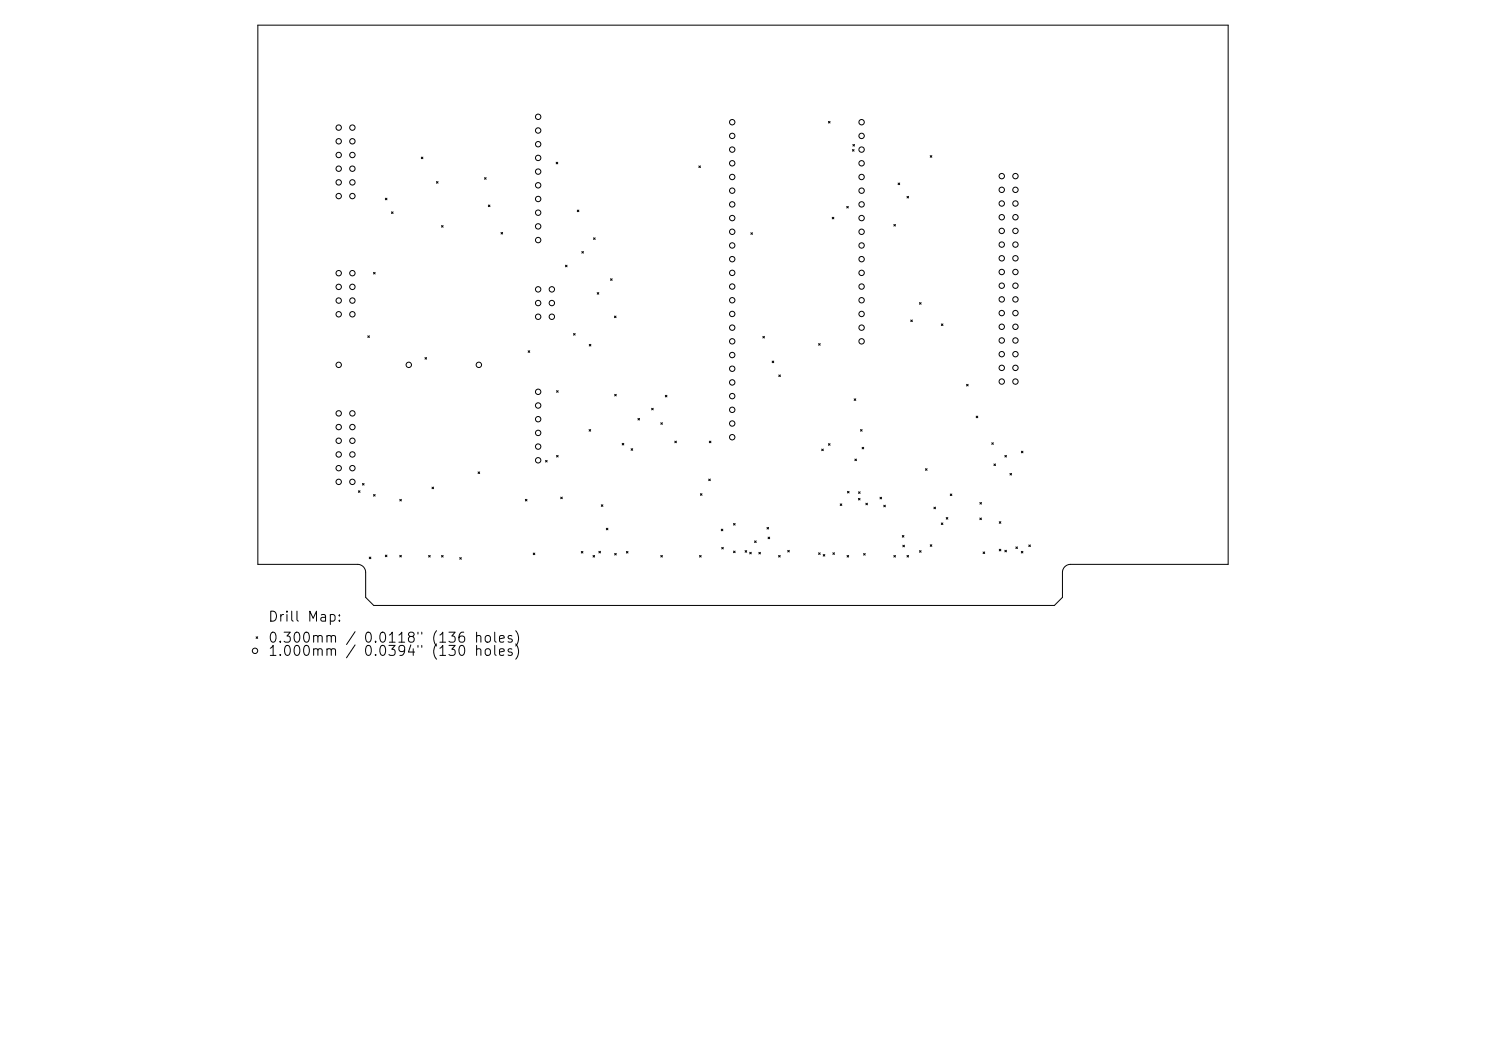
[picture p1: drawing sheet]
<svg xmlns="http://www.w3.org/2000/svg" width="297mm" height="210mm" viewBox="0 0 297 210" stroke-linecap="round" stroke-linejoin="round" font-family="sans-serif">
<defs><g id="words">
<g font-size="2">
<text x="53.4" y="124.7">Drill Map:</text>
<text x="53.4" y="128.9">0.300mm / 0.0118&quot; (136 holes)</text>
<text x="53.4" y="131.6">1.000mm</text>
<text x="72.5" y="131.6">0.0394&quot; (130</text>
</g>
</g></defs>
<g fill="none" stroke="#000" stroke-width=".2">
<path d="M51.5 5h194v107.8h-31.5a1.62 1.62 0 0 0-1.7 1.6v5l-1.6 1.6h-136l-1.6-1.6v-5a1.62 1.62 0 0 0-1.6-1.6h-20zM77 39.6l.3 .3M77.3 39.6l-.3 .3M84.2 31.4l.3 .3M84.5 31.4l-.3 .3M87.2 36.3l.4 .3M87.6 36.3l-.4 .3M96.8 35.5l.4 .3M97.2 35.5l-.4 .3M111.2 32.4l.3 .3M111.5 32.4l-.3 .3M139.7 33.2l.3 .3"/>
<path d="M140 33.2l-.3 .3M165.6 24.3l.3 .3M165.9 24.3l-.3 .3M170.4 29.9l.3 .3M170.5 28.9l.3 .3M170.7 29.9l-.3 .3M170.8 28.9l-.3 .3M179.5 36.6l.3 .3M179.8 36.6l-.3 .3M181.3 39.2l.3 .4M181.6 39.2l-.3 .4M185.9 31.1l.3 .3"/>
<path d="M186.2 31.1l-.3 .3M74.7 54.4l.3 .3M75 54.4l-.3 .3M78.2 42.3l.4 .4M78.6 42.3l-.4 .4M88.2 45.1l.4 .3M88.6 45.1l-.4 .3M97.6 41l.3 .3M97.9 41l-.3 .3M100.1 46.4l.4 .4M100.5 46.4l-.4 .4M113 53l.3 .3"/>
<path d="M113.3 53l-.3 .3M115.4 42l.3 .3M115.7 42l-.3 .3M116.3 50.3l.3 .3M116.6 50.3l-.3 .3M118.6 47.5l.4 .3M119 47.5l-.4 .3M119.4 58.5l.3 .3M119.7 58.5l-.3 .3M122 55.7l.4 .3M122.4 55.7l-.4 .3M150.1 46.5l.3 .3"/>
<path d="M150.4 46.5l-.3 .3M166.3 43.4l.4 .3M166.7 43.4l-.4 .3M169.2 41.2l.4 .4M169.6 41.2l-.4 .4M178.7 44.8l.3 .4M179 44.8l-.3 .4M73.5 67.1l.3 .3M73.8 67.1l-.3 .3M84.9 71.4l.4 .4M85.3 71.4l-.4 .4M105.6 70.1l.3 .3"/>
<path d="M105.9 70.1l-.3 .3M111.2 78.1l.4 .3M111.6 78.1l-.4 .3M114.6 66.6l.4 .4M115 66.6l-.4 .4M117.8 68.8l.3 .3M118.1 68.8l-.3 .3M122.8 63.2l.3 .3M122.9 78.8l.3 .3M123.1 63.2l-.3 .3M123.2 78.8l-.3 .3M133 79l.3 .3"/>
<path d="M133.3 79l-.3 .3M152.5 67.2l.3 .3M152.8 67.2l-.3 .3M154.3 72.1l.4 .4M154.7 72.1l-.4 .4M155.7 74.9l.3 .3M156 74.9l-.3 .3M163.6 68.7l.3 .3M163.9 68.7l-.3 .3M170.7 79.7l.3 .3M171 79.7l-.3 .3M182 63.9l.4 .4"/>
<path d="M182.4 63.9l-.4 .4M183.8 60.5l.3 .3M184.1 60.5l-.3 .3M188.1 64.7l.4 .3M188.5 64.7l-.4 .3M193.2 76.8l.3 .3M193.5 76.8l-.3 .3M71.6 98.1l.4 .3M72 98.1l-.4 .3M72.4 96.6l.4 .3M72.8 96.6l-.4 .3M74.7 98.8l.3 .3"/>
<path d="M75 98.8l-.3 .3M79.9 99.8l.3 .3M80.2 99.8l-.3 .3M86.3 97.3l.4 .4M86.7 97.3l-.4 .4M95.5 94.3l.4 .3M95.9 94.3l-.4 .3M105 99.8l.3 .3M105.3 99.8l-.3 .3M109 92l.4 .3M109.4 92l-.4 .3M111.2 91l.4 .3"/>
<path d="M111.6 91l-.4 .3M112.1 99.3l.3 .4M112.4 99.3l-.3 .4M117.7 85.8l.4 .4M118.1 85.8l-.4 .4M124.4 88.6l.3 .3M124.7 88.6l-.3 .3M126.1 89.7l.4 .3M126.5 89.7l-.4 .3M127.5 83.6l.3 .3M127.8 83.6l-.3 .3M130.2 81.6l.4 .3"/>
<path d="M130.6 81.6l-.4 .3M132.1 84.5l.3 .3M132.4 84.5l-.3 .3M134.9 88.1l.3 .4M135.2 88.1l-.3 .4M140 98.6l.3 .4M140.3 98.6l-.3 .4M141.6 95.7l.4 .3M141.8 88.1l.3 .4M142 95.7l-.4 .3M142.1 88.1l-.3 .4M164.2 89.7l.4 .4"/>
<path d="M164.6 89.7l-.4 .4M165.6 88.6l.3 .4M165.9 88.6l-.3 .4M169.4 98.2l.3 .3M169.7 98.2l-.3 .3M170.9 91.7l.3 .4M171.2 91.7l-.3 .4M171.6 99.6l.3 .3M171.6 98.3l.3 .3M171.9 99.6l-.3 .3M171.9 98.3l-.3 .3M172 85.8l.3 .4"/>
<path d="M172.3 89.4l.3 .3M172.3 85.8l-.3 .4M172.6 89.4l-.3 .3M175.9 99.4l.3 .3M176.2 99.4l-.3 .3M185 93.7l.3 .3M185.3 93.7l-.3 .3M189.9 98.7l.4 .3M190.3 98.7l-.4 .3M195.1 83.2l.3 .3M195.4 83.2l-.3 .3M198.2 88.5l.3 .3"/>
<path d="M198.5 88.5l-.3 .3M198.7 92.7l.3 .3M199 92.7l-.3 .3M200.8 91l.4 .3M201.2 91l-.4 .3M201.9 94.6l.3 .3M202.2 94.6l-.3 .3M204.1 90.2l.4 .3M204.5 90.2l-.4 .3M73.8 111.3l.3 .3M74.1 111.3l-.3 .3M77 110.9l.3 .3"/>
<path d="M77.3 110.9l-.3 .3M79.9 111l.3 .3M80.2 111l-.3 .3M85.7 111l.3 .3M86 111l-.3 .3M88.2 111l.4 .3M88.6 111l-.4 .3M91.9 111.4l.3 .3M92.2 111.4l-.3 .3M106.6 110.5l.3 .3M106.9 110.5l-.3 .3M116.2 110.2l.3 .3"/>
<path d="M116.5 110.2l-.3 .3M118.5 111l.3 .3M118.8 111l-.3 .3M119.7 110.2l.3 .3M120 110.2l-.3 .3M120.2 100.9l.3 .3M120.5 100.9l-.3 .3M121.2 105.5l.3 .4M121.5 105.5l-.3 .4M122.9 110.6l.3 .3M123.2 110.6l-.3 .3M125.2 110.2l.3 .3"/>
<path d="M125.5 110.2l-.3 .3M132.1 111l.3 .3M132.4 111l-.3 .3M139.8 111l.3 .3M140.1 111l-.3 .3M144.2 105.7l.3 .4M144.2 109.4l.4 .3M144.5 105.7l-.3 .4M144.6 109.4l-.4 .3M146.6 104.6l.3 .3M146.6 110.1l.3 .3M146.9 104.6l-.3 .3"/>
<path d="M146.9 110.1l-.3 .3M148.9 110l.3 .3M149.2 110l-.3 .3M149.8 110.4l.4 .3M150.2 110.4l-.4 .3M150.8 108.1l.3 .3M151.1 108.1l-.3 .3M151.7 110.4l.3 .3M152 110.4l-.3 .3M153.3 105.4l.3 .3M153.5 107.3l.3 .3M153.6 105.4l-.3 .3"/>
<path d="M153.8 107.3l-.3 .3M155.6 111l.3 .3M155.9 111l-.3 .3M157.4 110l.4 .3M157.8 110l-.4 .3M163.6 110.5l.3 .3M163.9 110.5l-.3 .3M164.5 110.8l.4 .3M164.9 110.8l-.4 .3M166.5 110.5l.3 .3M166.8 110.5l-.3 .3M167.9 100.7l.4 .3"/>
<path d="M168.3 100.7l-.4 .3M169.3 111l.3 .3M169.6 111l-.3 .3M172.6 110.6l.3 .3M172.9 110.6l-.3 .3M173.1 100.6l.3 .3M173.4 100.6l-.3 .3M176.6 101l.4 .3M177 101l-.4 .3M178.7 111l.3 .3M179 111l-.3 .3M180.3 107l.4 .3"/>
<path d="M180.4 108.9l.4 .4M180.7 107l-.4 .3M180.8 108.9l-.4 .4M181.3 111l.3 .3M181.6 111l-.3 .3M183.8 110l.3 .4M184.1 110l-.3 .4M185.9 108.8l.3 .4M186.2 108.8l-.3 .4M186.7 101.3l.3 .4M187 101.3l-.3 .4M188.1 104.5l.4 .3"/>
<path d="M188.5 104.5l-.4 .3M189.1 103.4l.3 .3M189.4 103.4l-.3 .3M195.8 103.5l.4 .3M195.8 100.4l.4 .3M196.2 103.5l-.4 .3M196.2 100.4l-.4 .3M196.5 110.3l.3 .3M196.8 110.3l-.3 .3M199.7 104.2l.3 .4M199.7 109.8l.3 .3M200 104.2l-.3 .4"/>
<path d="M200 109.8l-.3 .3M200.8 109.9l.4 .4M201.2 109.9l-.4 .4M203 109.3l.4 .3M203.4 109.3l-.4 .3M204.1 110.2l.4 .3M204.5 110.2l-.4 .3M205.6 108.9l.3 .3M205.9 108.9l-.3 .3M51.2 127.2l.3 .4M51.5 127.2l-.3 .4"/>
<circle cx="67.7" cy="31" r=".54"/>
<circle cx="67.7" cy="25.5" r=".54"/>
<circle cx="67.7" cy="28.2" r=".54"/>
<circle cx="67.7" cy="33.7" r=".54"/>
<circle cx="67.7" cy="39.2" r=".54"/>
<circle cx="67.7" cy="36.4" r=".54"/>
<circle cx="70.4" cy="31" r=".54"/>
<circle cx="70.4" cy="28.2" r=".54"/>
<circle cx="70.4" cy="25.5" r=".54"/>
<circle cx="70.4" cy="33.7" r=".54"/>
<circle cx="70.4" cy="39.2" r=".54"/>
<circle cx="70.4" cy="36.4" r=".54"/>
<circle cx="107.6" cy="34.3" r=".54"/>
<circle cx="107.6" cy="31.6" r=".54"/>
<circle cx="107.6" cy="28.8" r=".54"/>
<circle cx="107.6" cy="23.3" r=".54"/>
<circle cx="107.6" cy="26.1" r=".54"/>
<circle cx="107.6" cy="37" r=".54"/>
<circle cx="107.6" cy="39.8" r=".54"/>
<circle cx="146.3" cy="38.1" r=".54"/>
<circle cx="146.3" cy="32.6" r=".54"/>
<circle cx="146.3" cy="35.4" r=".54"/>
<circle cx="146.3" cy="29.9" r=".54"/>
<circle cx="146.3" cy="24.4" r=".54"/>
<circle cx="146.3" cy="27.2" r=".54"/>
<circle cx="172.2" cy="38.1" r=".54"/>
<circle cx="172.2" cy="29.9" r=".54"/>
<circle cx="172.2" cy="35.4" r=".54"/>
<circle cx="172.2" cy="32.6" r=".54"/>
<circle cx="172.2" cy="24.4" r=".54"/>
<circle cx="172.2" cy="27.2" r=".54"/>
<circle cx="200.2" cy="37.9" r=".54"/>
<circle cx="200.2" cy="35.2" r=".54"/>
<circle cx="203" cy="35.2" r=".54"/>
<circle cx="203" cy="37.9" r=".54"/>
<circle cx="67.7" cy="54.6" r=".54"/>
<circle cx="67.7" cy="57.3" r=".54"/>
<circle cx="70.4" cy="57.3" r=".54"/>
<circle cx="70.4" cy="54.6" r=".54"/>
<circle cx="107.6" cy="45.2" r=".54"/>
<circle cx="107.6" cy="48" r=".54"/>
<circle cx="107.6" cy="57.8" r=".54"/>
<circle cx="107.6" cy="42.5" r=".54"/>
<circle cx="110.3" cy="57.8" r=".54"/>
<circle cx="146.3" cy="57.3" r=".54"/>
<circle cx="146.3" cy="60" r=".54"/>
<circle cx="146.3" cy="40.8" r=".54"/>
<circle cx="146.3" cy="43.6" r=".54"/>
<circle cx="146.3" cy="46.3" r=".54"/>
<circle cx="146.3" cy="51.8" r=".54"/>
<circle cx="146.3" cy="54.5" r=".54"/>
<circle cx="146.3" cy="49" r=".54"/>
<circle cx="172.2" cy="57.3" r=".54"/>
<circle cx="172.2" cy="60" r=".54"/>
<circle cx="172.2" cy="40.8" r=".54"/>
<circle cx="172.2" cy="43.6" r=".54"/>
<circle cx="172.2" cy="46.3" r=".54"/>
<circle cx="172.2" cy="51.8" r=".54"/>
<circle cx="172.2" cy="54.5" r=".54"/>
<circle cx="172.2" cy="49" r=".54"/>
<circle cx="200.2" cy="43.4" r=".54"/>
<circle cx="200.2" cy="46.1" r=".54"/>
<circle cx="200.2" cy="40.7" r=".54"/>
<circle cx="200.2" cy="48.9" r=".54"/>
<circle cx="200.2" cy="59.8" r=".54"/>
<circle cx="200.2" cy="54.4" r=".54"/>
<circle cx="200.2" cy="57.1" r=".54"/>
<circle cx="200.2" cy="51.6" r=".54"/>
<circle cx="203" cy="46.1" r=".54"/>
<circle cx="203" cy="43.4" r=".54"/>
<circle cx="203" cy="48.9" r=".54"/>
<circle cx="203" cy="40.7" r=".54"/>
<circle cx="203" cy="59.8" r=".54"/>
<circle cx="203" cy="54.4" r=".54"/>
<circle cx="203" cy="57.1" r=".54"/>
<circle cx="203" cy="51.6" r=".54"/>
<circle cx="67.7" cy="62.8" r=".54"/>
<circle cx="67.7" cy="60.1" r=".54"/>
<circle cx="67.7" cy="72.9" r=".54"/>
<circle cx="70.4" cy="62.8" r=".54"/>
<circle cx="70.4" cy="60.1" r=".54"/>
<circle cx="81.7" cy="72.9" r=".54"/>
<circle cx="95.7" cy="72.9" r=".54"/>
<circle cx="107.6" cy="78.3" r=".54"/>
<circle cx="107.6" cy="60.6" r=".54"/>
<circle cx="107.6" cy="63.3" r=".54"/>
<circle cx="110.3" cy="60.6" r=".54"/>
<circle cx="110.3" cy="63.3" r=".54"/>
<circle cx="146.3" cy="65.5" r=".54"/>
<circle cx="146.3" cy="62.7" r=".54"/>
<circle cx="146.3" cy="79.2" r=".54"/>
<circle cx="146.3" cy="73.7" r=".54"/>
<circle cx="146.3" cy="76.4" r=".54"/>
<circle cx="146.3" cy="70.9" r=".54"/>
<circle cx="146.3" cy="68.2" r=".54"/>
<circle cx="172.2" cy="65.5" r=".54"/>
<circle cx="172.2" cy="62.7" r=".54"/>
<circle cx="172.2" cy="68.2" r=".54"/>
<circle cx="200.2" cy="70.8" r=".54"/>
<circle cx="200.2" cy="76.2" r=".54"/>
<circle cx="200.2" cy="73.5" r=".54"/>
<circle cx="200.2" cy="62.6" r=".54"/>
<circle cx="200.2" cy="68" r=".54"/>
<circle cx="200.2" cy="65.3" r=".54"/>
<circle cx="203" cy="70.8" r=".54"/>
<circle cx="203" cy="76.2" r=".54"/>
<circle cx="203" cy="73.5" r=".54"/>
<circle cx="203" cy="62.6" r=".54"/>
<circle cx="203" cy="68" r=".54"/>
<circle cx="203" cy="65.3" r=".54"/>
<circle cx="67.7" cy="85.3" r=".54"/>
<circle cx="67.7" cy="82.6" r=".54"/>
<circle cx="67.7" cy="93.5" r=".54"/>
<circle cx="67.7" cy="96.3" r=".54"/>
<circle cx="67.7" cy="88.1" r=".54"/>
<circle cx="67.7" cy="90.8" r=".54"/>
<circle cx="70.4" cy="85.3" r=".54"/>
<circle cx="70.4" cy="82.6" r=".54"/>
<circle cx="70.4" cy="96.3" r=".54"/>
<circle cx="70.4" cy="93.5" r=".54"/>
<circle cx="70.4" cy="88.1" r=".54"/>
<circle cx="70.4" cy="90.8" r=".54"/>
<circle cx="107.6" cy="81" r=".54"/>
<circle cx="107.6" cy="89.2" r=".54"/>
<circle cx="107.6" cy="92" r=".54"/>
<circle cx="107.6" cy="83.8" r=".54"/>
<circle cx="107.6" cy="86.5" r=".54"/>
<circle cx="146.3" cy="81.9" r=".54"/>
<circle cx="146.3" cy="84.6" r=".54"/>
<circle cx="146.3" cy="87.4" r=".54"/>
<circle cx="51" cy="130" r=".54"/>
</g>
<use href="#words"/>
</svg>
